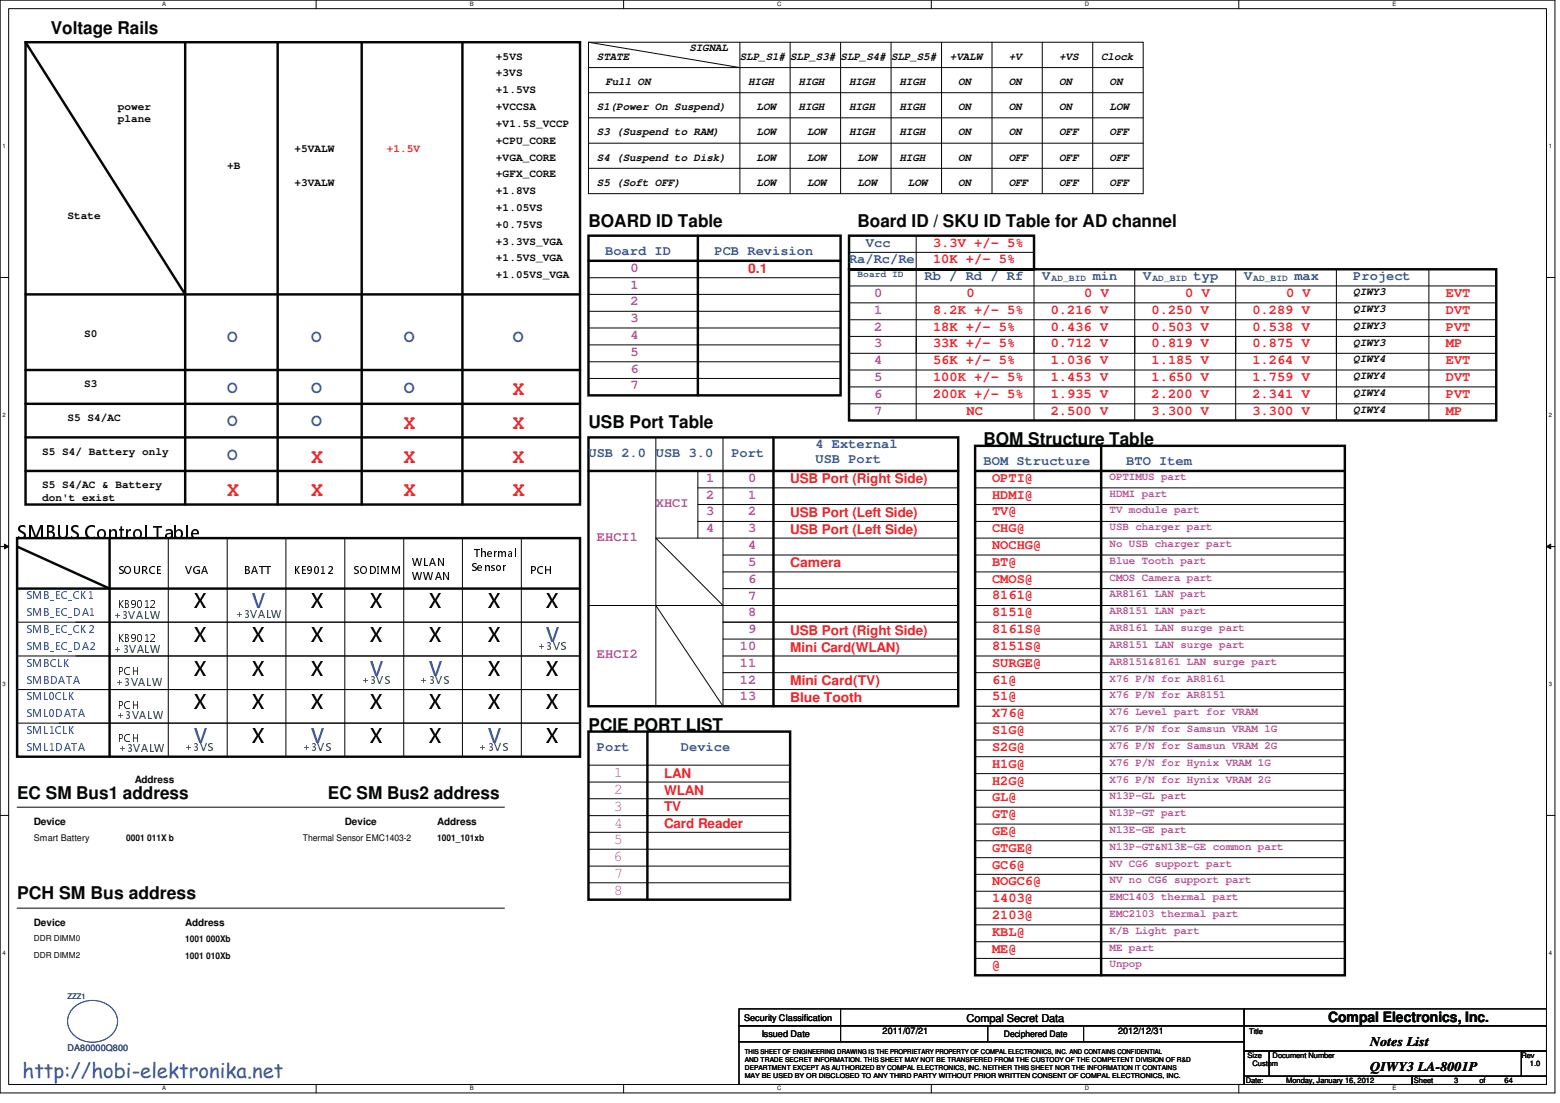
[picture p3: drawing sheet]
<svg xmlns="http://www.w3.org/2000/svg" width="297mm" height="210mm" viewBox="0 0 297 210" stroke-linecap="round" stroke-linejoin="round" font-family="sans-serif">
<defs><g id="words">
<text font-size="3.9" fill="#3953a4" x="4.3" y="205.2">http://hobi-elektronika.net</text>
<g font-size="3.8" fill="#ec2426">
<text x="97.7" y="75.3">X</text>
<text x="76.9" y="81.7">X</text>
<text x="97.7" y="81.7">X</text>
<text x="59.3" y="88.1">X</text>
<text x="76.9" y="88.1">X</text>
<text x="97.7" y="88.1">X</text>
<text x="43.3" y="94.5">X</text>
<text x="59.3" y="94.5">X</text>
<text x="76.9" y="94.5">X</text>
<text x="97.7" y="94.5">X</text>
</g>
<g font-size="3.8" fill="#040505">
<text x="36.9" y="115.8">X</text>
<text x="59.3" y="115.8">X</text>
<text x="70.4" y="115.8">X</text>
<text x="81.7" y="115.8">X</text>
<text x="92.9" y="115.8">X</text>
<text x="104.1" y="115.8">X</text>
<text x="36.9" y="122.2">X</text>
<text x="48" y="122.2">X</text>
<text x="59.3" y="122.2">X</text>
<text x="70.4" y="122.2">X</text>
<text x="81.7" y="122.2">X</text>
<text x="92.9" y="122.2">X</text>
<text x="36.9" y="128.6">X</text>
<text x="48" y="128.6">X</text>
<text x="59.3" y="128.6">X</text>
<text x="92.9" y="128.6">X</text>
<text x="104.1" y="128.6">X</text>
<text x="36.9" y="135">X</text>
<text x="48" y="135">X</text>
<text x="59.3" y="135">X</text>
<text x="70.4" y="135">X</text>
<text x="81.7" y="135">X</text>
<text x="92.9" y="135">X</text>
<text x="104.1" y="135">X</text>
<text x="48" y="141.4">X</text>
<text x="70.4" y="141.4">X</text>
<text x="81.7" y="141.4">X</text>
<text x="104.1" y="141.4">X</text>
</g>
<g font-size="3.8" fill="#3a53a4">
<text x="48" y="115.8">V</text>
<text x="104.1" y="122.2">V</text>
<text x="70.4" y="128.6">V</text>
<text x="81.7" y="128.6">V</text>
<text x="36.9" y="141.4">V</text>
<text x="59.3" y="141.4">V</text>
<text x="92.9" y="141.4">V</text>
</g>
<text font-size="3.4" fill="#040505" x="3.3" y="102.6">SMBUS Control Table</text>
<g font-size="3.3" fill="#040505">
<text x="9.6" y="6.4">Voltage Rails</text>
<text x="112.1" y="43.2">BOARD ID Table</text>
<text x="163.3" y="43.2">Board ID / SKU ID Table for AD channel</text>
<text x="112.1" y="81.6">USB Port Table</text>
<text x="187.3" y="84.8">BOM Structure Table</text>
<text x="112.1" y="139.2">PCIE PORT LIST</text>
<text x="3.3" y="152">EC SM Bus1 address</text>
<text x="62.4" y="152">EC SM Bus2 address</text>
<text x="3.3" y="171.2">PCH SM Bus address</text>
</g>
<g font-size="3.3" fill="#3a53a4">
<text x="43.3" y="65.2">O</text>
<text x="59.3" y="65.2">O</text>
<text x="76.9" y="65.2">O</text>
<text x="97.7" y="65.2">O</text>
<text x="43.3" y="74.8">O</text>
<text x="59.3" y="74.8">O</text>
<text x="76.9" y="74.8">O</text>
<text x="43.3" y="81.2">O</text>
<text x="59.3" y="81.2">O</text>
<text x="43.3" y="87.6">O</text>
</g>
<g font-size="2.9" fill="#b8529f">
<text x="116.9" y="148">1</text>
<text x="116.9" y="154.3">3</text>
<text x="116.9" y="151.2">2</text>
<text x="116.9" y="157.6">4</text>
<text x="116.9" y="160.7">5</text>
<text x="116.9" y="164">6</text>
<text x="116.9" y="167.2">7</text>
<text x="116.9" y="170.3">8</text>
</g>
<text font-size="2.7" fill="#040505" x="252.9" y="194.6">Compal Electronics, Inc.</text>
<g font-size="2.5" fill="#3a53a4">
<text x="164.9" y="46.9">Vcc</text>
<text x="115.2" y="48.5">Board ID</text>
<text x="136.1" y="48.5">PCB Revision</text>
<text x="161.7" y="50.1">Ra/Rc/Re</text>
<text x="176.1" y="53.3">Rb / Rd / Rf</text>
<text x="198.5" y="53.3">V</text>
<text x="208.1" y="53.3">min</text>
<text x="217.7" y="53.3">V</text>
<text x="227.3" y="53.3">typ</text>
<text x="236.9" y="53.3">V</text>
<text x="246.5" y="53.3">max</text>
<text x="257.7" y="53.3">Project</text>
<text x="112.1" y="86.9">USB 2.0</text>
<text x="124.9" y="86.9">USB 3.0</text>
<text x="139.3" y="86.9">Port</text>
<text x="155.3" y="85.3">4 External</text>
<text x="155.3" y="88.2">USB Port</text>
<text x="187.3" y="88.5">BOM Structure</text>
<text x="214.5" y="88.5">BTO Item</text>
<text x="113.7" y="143">Port</text>
<text x="129.7" y="143">Device</text>
</g>
<g font-size="2.5" fill="#ec2426">
<text x="177.7" y="46.9">3.3V +/- 5%</text>
<text x="142.4" y="52">0.1</text>
<text x="177.7" y="50.1">10K +/- 5%</text>
<text x="177.7" y="59.7">8.2K +/- 5%</text>
<text x="184.1" y="56.5">0</text>
<text x="200.1" y="59.7">0.216 V</text>
<text x="206.5" y="56.5">0 V</text>
<text x="219.3" y="59.7">0.250 V</text>
<text x="225.7" y="56.5">0 V</text>
<text x="238.5" y="59.7">0.289 V</text>
<text x="244.9" y="56.5">0 V</text>
<text x="275.3" y="56.5">EVT</text>
<text x="275.3" y="59.7">DVT</text>
<text x="177.7" y="62.9">18K +/- 5%</text>
<text x="200.1" y="63">0.436 V</text>
<text x="219.3" y="63">0.503 V</text>
<text x="238.5" y="63">0.538 V</text>
<text x="275.3" y="62.9">PVT</text>
<text x="177.7" y="66.1">33K +/- 5%</text>
<text x="177.7" y="69.3">56K +/- 5%</text>
<text x="200.1" y="66.1">0.712 V</text>
<text x="200.1" y="69.3">1.036 V</text>
<text x="219.3" y="69.3">1.185 V</text>
<text x="219.3" y="66.1">0.819 V</text>
<text x="238.5" y="69.3">1.264 V</text>
<text x="238.5" y="66.1">0.875 V</text>
<text x="275.3" y="66.1">MP</text>
<text x="275.3" y="69.3">EVT</text>
<text x="177.7" y="72.5">100K +/- 5%</text>
<text x="177.7" y="75.7">200K +/- 5%</text>
<text x="200.1" y="75.7">1.935 V</text>
<text x="200.1" y="72.5">1.453 V</text>
<text x="219.3" y="75.7">2.200 V</text>
<text x="219.3" y="72.5">1.650 V</text>
<text x="238.5" y="75.7">2.341 V</text>
<text x="238.5" y="72.5">1.759 V</text>
<text x="275.3" y="72.5">DVT</text>
<text x="275.3" y="75.7">PVT</text>
<text x="184.1" y="78.9">NC</text>
<text x="200.1" y="78.9">2.500 V</text>
<text x="219.3" y="78.9">3.300 V</text>
<text x="238.5" y="78.9">3.300 V</text>
<text x="275.3" y="78.9">MP</text>
<text x="150.4" y="92">USB Port (Right Side)</text>
<text x="188.9" y="95">HDMI@</text>
<text x="188.9" y="91.7">OPTI@</text>
<text x="150.4" y="101.6">USB Port (Left Side)</text>
<text x="150.4" y="98.4">USB Port (Left Side)</text>
<text x="188.9" y="101.3">CHG@</text>
<text x="188.9" y="98.1">TV@</text>
<text x="188.9" y="104.5">NOCHG@</text>
<text x="188.9" y="107.7">BT@</text>
<text x="150.4" y="108">Camera</text>
<text x="188.9" y="111">CMOS@</text>
<text x="188.9" y="114.1">8161@</text>
<text x="188.9" y="117.3">8151@</text>
<text x="150.4" y="124">Mini Card(WLAN)</text>
<text x="150.4" y="120.8">USB Port (Right Side)</text>
<text x="188.9" y="120.5">8161S@</text>
<text x="188.9" y="123.7">8151S@</text>
<text x="150.4" y="130.4">Mini Card(TV)</text>
<text x="188.9" y="130.1">61@</text>
<text x="188.9" y="127">SURGE@</text>
<text x="150.4" y="133.6">Blue Tooth</text>
<text x="188.9" y="136.5">X76@</text>
<text x="188.9" y="133.3">51@</text>
<text x="188.9" y="139.7">S1G@</text>
<text x="188.9" y="143">S2G@</text>
<text x="126.4" y="148">LAN</text>
<text x="188.9" y="146.1">H1G@</text>
<text x="188.9" y="149.3">H2G@</text>
<text x="126.4" y="151.3">WLAN</text>
<text x="126.4" y="154.4">TV</text>
<text x="188.9" y="152.5">GL@</text>
<text x="188.9" y="155.7">GT@</text>
<text x="126.4" y="157.6">Card Reader</text>
<text x="188.9" y="159">GE@</text>
<text x="188.9" y="162.1">GTGE@</text>
<text x="188.9" y="165.4">GC6@</text>
<text x="188.9" y="171.7">1403@</text>
<text x="188.9" y="168.5">NOGC6@</text>
<text x="188.9" y="175">2103@</text>
<text x="188.9" y="178.1">KBL@</text>
<text x="188.9" y="181.4">ME@</text>
<text x="188.9" y="184.5">@</text>
</g>
<g font-size="2.5" fill="#b8529f">
<text x="120.1" y="51.7">0</text>
<text x="120.1" y="54.9">1</text>
<text x="120.1" y="58.1">2</text>
<text x="166.5" y="56.5">0</text>
<text x="166.5" y="59.7">1</text>
<text x="120.1" y="61.3">3</text>
<text x="120.1" y="64.5">4</text>
<text x="166.5" y="62.9">2</text>
<text x="120.1" y="67.7">5</text>
<text x="120.1" y="71">6</text>
<text x="166.5" y="66.1">3</text>
<text x="166.5" y="69.3">4</text>
<text x="120.1" y="74.1">7</text>
<text x="166.5" y="72.5">5</text>
<text x="166.5" y="75.7">6</text>
<text x="166.5" y="78.9">7</text>
<text x="134.4" y="91.7">1</text>
<text x="134.4" y="95">2</text>
<text x="142.4" y="91.7">0</text>
<text x="142.4" y="95">1</text>
<text x="124.9" y="96.5">XHCI</text>
<text x="134.4" y="98.1">3</text>
<text x="134.4" y="101.3">4</text>
<text x="142.4" y="98.1">2</text>
<text x="142.4" y="101.3">3</text>
<text x="113.7" y="103">EHCI1</text>
<text x="142.4" y="104.5">4</text>
<text x="142.4" y="107.7">5</text>
<text x="142.4" y="111">6</text>
<text x="142.4" y="114.1">7</text>
<text x="142.4" y="117.3">8</text>
<text x="113.7" y="125.3">EHCI2</text>
<text x="140.9" y="123.7">10</text>
<text x="142.4" y="120.5">9</text>
<text x="140.9" y="127">11</text>
<text x="140.9" y="130.1">12</text>
<text x="140.9" y="133.3">13</text>
</g>
<g font-size="2.5" fill="#040505">
<text x="260.9" y="204">QIWY3 LA-8001P</text>
<text x="260.9" y="199.2">Notes List</text>
</g>
<g font-size="2.1" fill="#040505">
<text x="94.4" y="11.3">+5VS</text>
<text x="113.7" y="11.4">STATE</text>
<text x="131.3" y="9.8">SIGNAL</text>
<text x="140.9" y="11.4">SLP_S1# SLP_S3#</text>
<text x="160.1" y="11.4">SLP_S4#</text>
<text x="169.7" y="11.4">SLP_S5#</text>
<text x="180.9" y="11.4">+VALW</text>
<text x="192.1" y="11.4">+V</text>
<text x="201.7" y="11.4">+VS</text>
<text x="209.7" y="11.4">Clock</text>
<text x="94.4" y="14.6">+3VS</text>
<text x="94.4" y="17.7">+1.5VS</text>
<text x="115.3" y="16.2">Full ON</text>
<text x="142.4" y="16.2">HIGH</text>
<text x="152.1" y="16.2">HIGH</text>
<text x="161.7" y="16.2">HIGH</text>
<text x="171.3" y="16.2">HIGH</text>
<text x="182.5" y="16.2">ON</text>
<text x="192.1" y="16.2">ON</text>
<text x="201.7" y="16.2">ON</text>
<text x="211.3" y="16.2">ON</text>
<text x="22.4" y="21">power</text>
<text x="22.4" y="23.3">plane</text>
<text x="94.4" y="21">+VCCSA</text>
<text x="113.7" y="21">S1(Power On Suspend)</text>
<text x="144.1" y="21">LOW</text>
<text x="152.1" y="21">HIGH</text>
<text x="161.7" y="21">HIGH</text>
<text x="171.3" y="21">HIGH</text>
<text x="182.5" y="21">ON</text>
<text x="192.1" y="21">ON</text>
<text x="201.7" y="21">ON</text>
<text x="211.3" y="21">LOW</text>
<text x="56" y="29">+5VALW</text>
<text x="94.4" y="27.3">+CPU_CORE</text>
<text x="94.4" y="24.1">+V1.5S_VCCP</text>
<text x="113.7" y="25.8">S3 (Suspend to RAM)</text>
<text x="144.1" y="25.8">LOW</text>
<text x="153.7" y="25.8">LOW</text>
<text x="161.7" y="25.8">HIGH</text>
<text x="171.3" y="25.8">HIGH</text>
<text x="182.5" y="25.8">ON</text>
<text x="192.1" y="25.8">ON</text>
<text x="201.7" y="25.8">OFF</text>
<text x="211.3" y="25.8">OFF</text>
<text x="43.3" y="32.1">+B</text>
<text x="56" y="35.3">+3VALW</text>
<text x="94.4" y="33.7">+GFX_CORE</text>
<text x="94.4" y="30.6">+VGA_CORE</text>
<text x="113.7" y="30.6">S4 (Suspend to Disk)</text>
<text x="113.7" y="35.4">S5 (Soft OFF)</text>
<text x="144.1" y="30.6">LOW</text>
<text x="144.1" y="35.4">LOW</text>
<text x="153.7" y="30.6">LOW</text>
<text x="153.7" y="35.4">LOW</text>
<text x="163.3" y="30.6">LOW</text>
<text x="163.3" y="35.4">LOW</text>
<text x="171.3" y="30.6">HIGH</text>
<text x="172.9" y="35.4">LOW</text>
<text x="182.5" y="30.6">ON</text>
<text x="182.5" y="35.4">ON</text>
<text x="192.1" y="30.6">OFF</text>
<text x="192.1" y="35.4">OFF</text>
<text x="201.7" y="30.6">OFF</text>
<text x="201.7" y="35.4">OFF</text>
<text x="211.3" y="30.6">OFF</text>
<text x="211.3" y="35.4">OFF</text>
<text x="12.9" y="41.7">State</text>
<text x="94.4" y="37">+1.8VS</text>
<text x="94.4" y="40.1">+1.05VS</text>
<text x="94.4" y="43.3">+0.75VS</text>
<text x="94.4" y="46.6">+3.3VS_VGA</text>
<text x="94.4" y="49.7">+1.5VS_VGA</text>
<text x="94.4" y="53">+1.05VS_VGA</text>
<text x="257.7" y="56.2">QIWY3</text>
<text x="257.7" y="59.4">QIWY3</text>
<text x="16" y="64.1">S0</text>
<text x="257.7" y="62.6">QIWY3</text>
<text x="257.7" y="65.8">QIWY3</text>
<text x="257.7" y="69">QIWY4</text>
<text x="16" y="73.7">S3</text>
<text x="257.7" y="72.2">QIWY4</text>
<text x="257.7" y="75.4">QIWY4</text>
<text x="12.9" y="80.1">S5 S4/AC</text>
<text x="257.7" y="78.6">QIWY4</text>
<text x="8" y="86.6">S5 S4/ Battery only</text>
<text x="8" y="93">S5 S4/AC &amp; Battery</text>
<text x="8" y="95.3">don't exist</text>
<text x="78.4" y="107.7">WLAN</text>
<text x="90.2" y="106.1">Thermal</text>
<text x="22.4" y="109.3">SOURCE</text>
<text x="35.3" y="109.3">VGA</text>
<text x="46.4" y="109.3">BATT</text>
<text x="56" y="109.3">KE9012</text>
<text x="67.3" y="109.3">SODIMM</text>
<text x="78.4" y="110.4">WWAN</text>
<text x="89.7" y="108.7">Sensor</text>
<text x="100.9" y="109.3">PCH</text>
<text x="22.4" y="115.7">KB9012</text>
<text x="22.4" y="122.1">KB9012</text>
<text x="22.4" y="128.5">PCH</text>
<text x="22.4" y="135">PCH</text>
<text x="22.4" y="141.3">PCH</text>
<text x="184.1" y="194.5">Compal Secret Data</text>
</g>
<text font-size="2.1" fill="#ec2426" x="73.7" y="29">+1.5V</text>
<g font-size="2.1" fill="#b8529f">
<text x="211.3" y="91.4">OPTIMUS part</text>
<text x="211.3" y="94.6">HDMI part</text>
<text x="211.3" y="97.7">TV module part</text>
<text x="211.3" y="101">USB charger part</text>
<text x="211.3" y="104.1">No USB charger part</text>
<text x="211.3" y="107.4">Blue Tooth part</text>
<text x="211.3" y="113.7">AR8161 LAN part</text>
<text x="211.3" y="110.6">CMOS Camera part</text>
<text x="211.3" y="117">AR8151 LAN part</text>
<text x="211.3" y="120.1">AR8161 LAN surge part</text>
<text x="211.3" y="123.4">AR8151 LAN surge part</text>
<text x="211.3" y="129.7">X76 P/N for AR8161</text>
<text x="211.3" y="126.6">AR8151&amp;8161 LAN surge part</text>
<text x="211.3" y="136.1">X76 Level part for VRAM</text>
<text x="211.3" y="133">X76 P/N for AR8151</text>
<text x="211.3" y="139.4">X76 P/N for Samsun VRAM 1G</text>
<text x="211.3" y="142.6">X76 P/N for Samsun VRAM 2G</text>
<text x="211.3" y="145.8">X76 P/N for Hynix VRAM 1G</text>
<text x="211.3" y="149">X76 P/N for Hynix VRAM 2G</text>
<text x="211.3" y="152.1">N13P-GL part</text>
<text x="211.3" y="155.4">N13P-GT part</text>
<text x="211.3" y="158.6">N13E-GE part</text>
<text x="211.3" y="161.8">N13P-GT&amp;N13E-GE common part</text>
<text x="211.3" y="165">NV CG6 support part</text>
<text x="211.3" y="171.4">EMC1403 thermal part</text>
<text x="211.3" y="168.1">NV no CG6 support part</text>
<text x="211.3" y="174.6">EMC2103 thermal part</text>
<text x="211.3" y="177.8">K/B Light part</text>
<text x="211.3" y="184.1">Unpop</text>
<text x="211.3" y="181">ME part</text>
</g>
<g font-size="2.1" fill="#3a53a4">
<text x="4.9" y="114.1">SMB_EC_CK1</text>
<text x="4.9" y="117.3">SMB_EC_DA1</text>
<text x="4.9" y="120.5">SMB_EC_CK2</text>
<text x="4.9" y="123.7">SMB_EC_DA2</text>
<text x="4.9" y="127">SMBCLK</text>
<text x="4.9" y="130.1">SMBDATA</text>
<text x="4.9" y="133.3">SML0CLK</text>
<text x="4.9" y="136.5">SML0DATA</text>
<text x="4.9" y="139.7">SML1CLK</text>
<text x="4.9" y="143">SML1DATA</text>
</g>
<g font-size="2.1" fill="#0a8141">
<text x="21.7" y="117.8">+3VALW</text>
<text x="44.9" y="117.6">+3VALW</text>
<text x="21.8" y="124.4">+3VALW</text>
<text x="102.4" y="123.7">+3VS</text>
<text x="22.1" y="130.6">+3VALW</text>
<text x="68.9" y="130.1">+3VS</text>
<text x="80" y="130.1">+3VS</text>
<text x="22.3" y="136.9">+3VALW</text>
<text x="22.6" y="143.3">+3VALW</text>
<text x="35.3" y="143">+3VS</text>
<text x="57.7" y="143">+3VS</text>
<text x="91.3" y="143">+3VS</text>
</g>
<g font-size="1.9" fill="#040505">
<text x="25.7" y="149.1">Address</text>
<text x="6.4" y="157.1">Device</text>
<text x="65.7" y="157.1">Device</text>
<text x="83.3" y="157.1">Address</text>
<text x="6.4" y="176.2">Device</text>
<text x="35.3" y="176.2">Address</text>
</g>
<g font-size="1.7" fill="#3a53a4">
<text x="163.3" y="52.7">Board ID</text>
<text x="200.2" y="53.5">AD_BID</text>
<text x="219.5" y="53.5">AD_BID</text>
<text x="238.6" y="53.5">AD_BID</text>
</g>
<g font-size="1.7" fill="#040505">
<text x="6.4" y="160.1">Smart Battery</text>
<text x="24" y="160.1">0001 011X b</text>
<text x="57.7" y="160.1">Thermal Sensor EMC1403-2</text>
<text x="83.3" y="160.1">1001_101xb</text>
<text x="35.3" y="179.3">1001 000Xb</text>
<text x="35.3" y="182.5">1001 010Xb</text>
<text x="141.7" y="194.3">Security Classification</text>
<text x="145" y="197.4">Issued Date</text>
<text x="168.1" y="196.9">2011/07/21</text>
<text x="191.1" y="197.4">Deciphered Date</text>
<text x="212.9" y="196.9">2012/12/31</text>
</g>
<text font-size="1.7" fill="#2d2d72" x="12.9" y="200.1">DA80000Q800</text>
<g font-size="1.6" fill="#040505">
<text x="6.4" y="179.1">DDR DIMM0</text>
<text x="6.4" y="182.3">DDR DIMM2</text>
</g>
<text font-size="1.4" fill="#2d2d72" x="12.9" y="190.2">ZZZ1</text>
<g font-size="1.4" fill="#040505">
<text x="237.8" y="196.8">Title</text>
<text x="237.5" y="201.4">Size</text>
<text x="238.5" y="203">Custom</text>
<text x="242.3" y="201.4">Document Number</text>
<text x="289.7" y="201.4">Rev</text>
<text x="291.3" y="203">1.0</text>
<text x="237.2" y="206.2">Date:</text>
<text x="244.9" y="206.2">Monday, January 16, 2012</text>
<text x="269.2" y="206.2">Sheet</text>
<text x="276.9" y="206.2">3</text>
<text x="281.7" y="206.2">of</text>
<text x="286.5" y="206.2">64</text>
</g>
<g font-size="1.3" fill="#040505">
<text x="141.8" y="200.6">THIS SHEET OF ENGINEERING DRAWING IS THE PROPRIETARY PROPERTY OF COMPAL ELECTRONICS, INC. AND CONTAINS CONFIDENTIAL</text>
<text x="141.8" y="202.1">AND TRADE SECRET INFORMATION. THIS SHEET MAY NOT BE TRANSFERED FROM THE CUSTODY OF THE COMPETENT DIVISION OF R&amp;D</text>
<text x="141.8" y="203.7">DEPARTMENT EXCEPT AS AUTHORIZED BY COMPAL ELECTRONICS, INC. NEITHER THIS SHEET NOR THE INFORMATION IT CONTAINS</text>
<text x="141.8" y="205.2">MAY BE USED BY OR DISCLOSED TO ANY THIRD PARTY WITHOUT PRIOR WRITTEN CONSENT OF COMPAL ELECTRONICS, INC.</text>
</g>
<g font-size="1.1" fill="#040505">
<text x="30.9" y="1.2">A</text>
<text x="89.4" y="1.2">B</text>
<text x="148" y="1.2">C</text>
<text x="206.6" y="1.2">D</text>
<text x="265.1" y="1.2">E</text>
<text x=".5" y="28.2">1</text>
<text x="294.9" y="28.2">1</text>
<text x=".5" y="79.4">2</text>
<text x="294.9" y="79.4">2</text>
<text x=".5" y="130.6">3</text>
<text x="294.9" y="130.6">3</text>
<text x=".5" y="181.8">4</text>
<text x="294.9" y="181.8">4</text>
<text x="30.9" y="207.6">A</text>
<text x="89.4" y="207.6">B</text>
<text x="148" y="207.6">C</text>
<text x="206.6" y="207.6">D</text>
<text x="265.1" y="207.6">E</text>
</g>
</g></defs>
<path d="M0 0h296.1v208.1h-296.1zM1.6 1.6h292.9v204.9h-292.9z" fill="none" stroke="#040505" stroke-width=".19"/>
<g fill="#fff">
<path d="M30.9 .2h.7v1.2h-.7z"/>
<path d="M30.9 206.6h.7v1.2h-.7z"/>
</g>
<path d="M60.2 0v1.6M60.2 206.5v1.6" fill="none" stroke="#040505" stroke-width=".19"/>
<g fill="#fff">
<path d="M89.4 .2h.8v1.2h-.8z"/>
<path d="M89.4 206.6h.8v1.2h-.8z"/>
</g>
<path d="M118.7 0v1.6M118.7 206.5v1.6" fill="none" stroke="#040505" stroke-width=".19"/>
<g fill="#fff">
<path d="M148 .2h.8v1.2h-.8z"/>
<path d="M148 206.6h.8v1.2h-.8z"/>
</g>
<path d="M177.3 0v1.6M177.3 206.5v1.6" fill="none" stroke="#040505" stroke-width=".19"/>
<g fill="#fff">
<path d="M206.6 .2h.7v1.2h-.7z"/>
<path d="M206.6 206.6h.7v1.2h-.7z"/>
</g>
<path d="M235.9 0v1.6M235.9 206.5v1.6" fill="none" stroke="#040505" stroke-width=".19"/>
<g fill="#fff">
<path d="M265.1 .2h.7v1.2h-.7z"/>
<path d="M265.1 206.6h.7v1.2h-.7z"/>
<path d="M.5 27.2h.6v1.2h-.6z"/>
<path d="M294.9 27.2h.6v1.2h-.6z"/>
<path d="M.5 78.4h.6v1.2h-.6z"/>
<path d="M294.9 78.4h.6v1.2h-.6z"/>
</g>
<path d="M0 52.8h1.6M294.5 52.8h1.6" fill="none" stroke="#040505" stroke-width=".19"/>
<g fill="#fff">
<path d="M.5 129.6h.6v1.2h-.6z"/>
<path d="M294.9 129.6h.6v1.2h-.6z"/>
</g>
<path d="M0 104.1h1.6M294.5 104.1h1.6" fill="none" stroke="#040505" stroke-width=".19"/>
<path d="M.8 103.6l.8 .5-.8 .4z" fill="#040505"/>
<path d="M.8 103.6l.8 .5-.8 .4z" fill="none" stroke="#040505" stroke-width=".19"/>
<path d="M294.5 104.1l.8-.5v.9z" fill="#040505"/>
<path d="M294.5 104.1l.8-.5v.9z" fill="none" stroke="#040505" stroke-width=".19"/>
<g fill="#fff">
<path d="M.5 180.8h.6v1.2h-.6z"/>
<path d="M294.9 180.8h.6v1.2h-.6z"/>
</g>
<g fill="none" stroke="#040505" stroke-width=".19">
<path d="M112.1 8h105.6v28.9h-105.6zM112.1 12.9h105.6M112.1 17.6h105.6M112.1 8l28.8 4.9M140.9 8v28.9M150.4 8v28.9M160.1 8v28.9M169.7 8v28.9M179.3 8v28.9M188.9 8v28.9M198.5 8v28.9M208.1 8v28.9"/>
<path d="M112.1 22.4h105.6M112.1 27.3h105.6M112.1 32h105.6M112.1 52.9h48M112.1 59.3h48M112.1 56h48M161.7 54.4h123.2M161.7 57.7h123.2M161.7 48h35.2M174.5 44.9v35.1M196.9 51.3v28.7M216.1 51.3v28.7"/>
<path d="M235.3 51.3v28.7M254.5 51.3v28.7M272.1 51.3v28.7M112.1 72h48M112.1 68.9h48M112.1 62.4h48M112.1 65.7h48M161.7 60.9h123.2M161.7 64h123.2M161.7 67.3h123.2M161.7 70.4h123.2M161.7 73.7h123.2"/>
<path d="M161.7 76.9h123.2M124.9 83.3v51.1M132.9 92.9h49.6M132.9 96.1h49.6M132.9 99.3h49.6M132.9 89.7v12.7M137.7 83.3v51.1l-12.8-19.1M185.7 92.9h70.4M185.7 96.1h70.4M185.7 99.3h70.4M3.3 118.4h107.1M32 102.4v41.7"/>
<path d="M43.3 102.4v41.7M54.4 102.4v41.7M65.7 102.4v41.7M76.9 102.4v41.7M88 102.4v41.7M99.3 102.4v41.7M110.4 102.4v41.7M112.1 115.3h70.4M137.7 118.4h44.8M137.7 105.7h44.8M137.7 112.1h44.8M137.7 108.9h44.8"/>
<path d="M182.5 102.4h-57.6l12.8 12.9M185.7 118.4h70.4M185.7 105.7h70.4M185.7 115.3h70.4M185.7 112.1h70.4M185.7 102.4h70.4M185.7 108.9h70.4M3.3 137.7h107.1M3.3 131.3h107.1M3.3 124.9h107.1M137.7 131.3h44.8M137.7 124.9h44.8"/>
<path d="M137.7 128.1h44.8M137.7 121.7h44.8M185.7 137.7h70.4M185.7 131.3h70.4M185.7 124.9h70.4M185.7 134.4h70.4M185.7 128.1h70.4M185.7 121.7h70.4M0 155.2h1.6M3.3 153.7h92.8M112.1 158.5h38.3M112.1 155.3h38.3"/>
<path d="M112.1 152.1h38.3M112.1 148.9h38.3M112.1 145.7h38.3M185.7 144.1h70.4M185.7 140.9h70.4M185.7 153.7h70.4M185.7 147.3h70.4M185.7 150.4h70.4M185.7 156.9h70.4M294.5 155.2h1.6M3.3 172.9h92.8M112.1 161.7h38.3"/>
<path d="M112.1 164.9h38.3M112.1 168.1h38.3M185.7 172.9h70.4M185.7 160.1h70.4M185.7 163.3h70.4M185.7 169.7h70.4M185.7 166.5h70.4M185.7 176.1h70.4M185.7 179.3h70.4M140.7 192.1h96.2v3.2h-96.2zM140.7 195.3h96.2v3h-96.2zM140.7 198.3h96.2v8.2h-96.2z"/>
<path d="M160.1 192.1v6.2M185.7 182.5h70.4M188.1 195.3v3M206.3 195.3v3M236.9 192.1h57.6v3.2h-57.6zM236.9 195.3h57.6v4.8h-57.6zM236.9 200.1h4.8v4.8h-4.8zM236.9 204.9h32v1.6h-32zM241.7 200.1h48v4.8h-48zM268.9 204.9h25.6v1.6h-25.6zM289.7 200.1h4.8v4.8h-4.8z"/>
</g>
<g fill="none" stroke="#040505" stroke-width=".47">
<path d="M4.9 8h105.5v88.1h-105.5zM4.9 8l30.4 48M35.3 8v88.1M52.9 8v88.1M68.9 8v88.1M88 8v88.1M4.9 56h105.5M112.1 44.9h48v30.4h-48zM112.1 49.7h48M132.9 44.9v30.4M161.7 44.9h35.2v6.4h-35.2zM161.7 51.3h123.2v28.7h-123.2z"/>
<path d="M4.9 76.9h105.5M4.9 70.4h105.5M4.9 89.7h105.5M4.9 83.3h105.5M112.1 83.3h70.4v51.1h-70.4zM112.1 89.7h70.4M147.3 83.3v51.1M185.7 84.9h70.4v100.8h-70.4zM185.7 89.7h70.4M209.7 84.9v100.8M3.3 102.4h107.1v41.7h-107.1zM3.3 112.1h107.1"/>
<path d="M3.3 104.1l17.6 8M20.9 102.4v41.7M112.1 139.3h38.3v32h-38.3zM123.3 139.3v32"/>
</g>
<path d="M14 191.9a5.2 5.2 0 0 1 8.1 1.1 3.8 3.8 0 0 1-2.8 5.2 4.9 4.9 0 0 1-6.4-3.1 3.5 3.5 0 0 1 1.1-3.2z" fill="none" stroke="#3a53a4" stroke-width=".19"/>
<use href="#words"/>
</svg>
